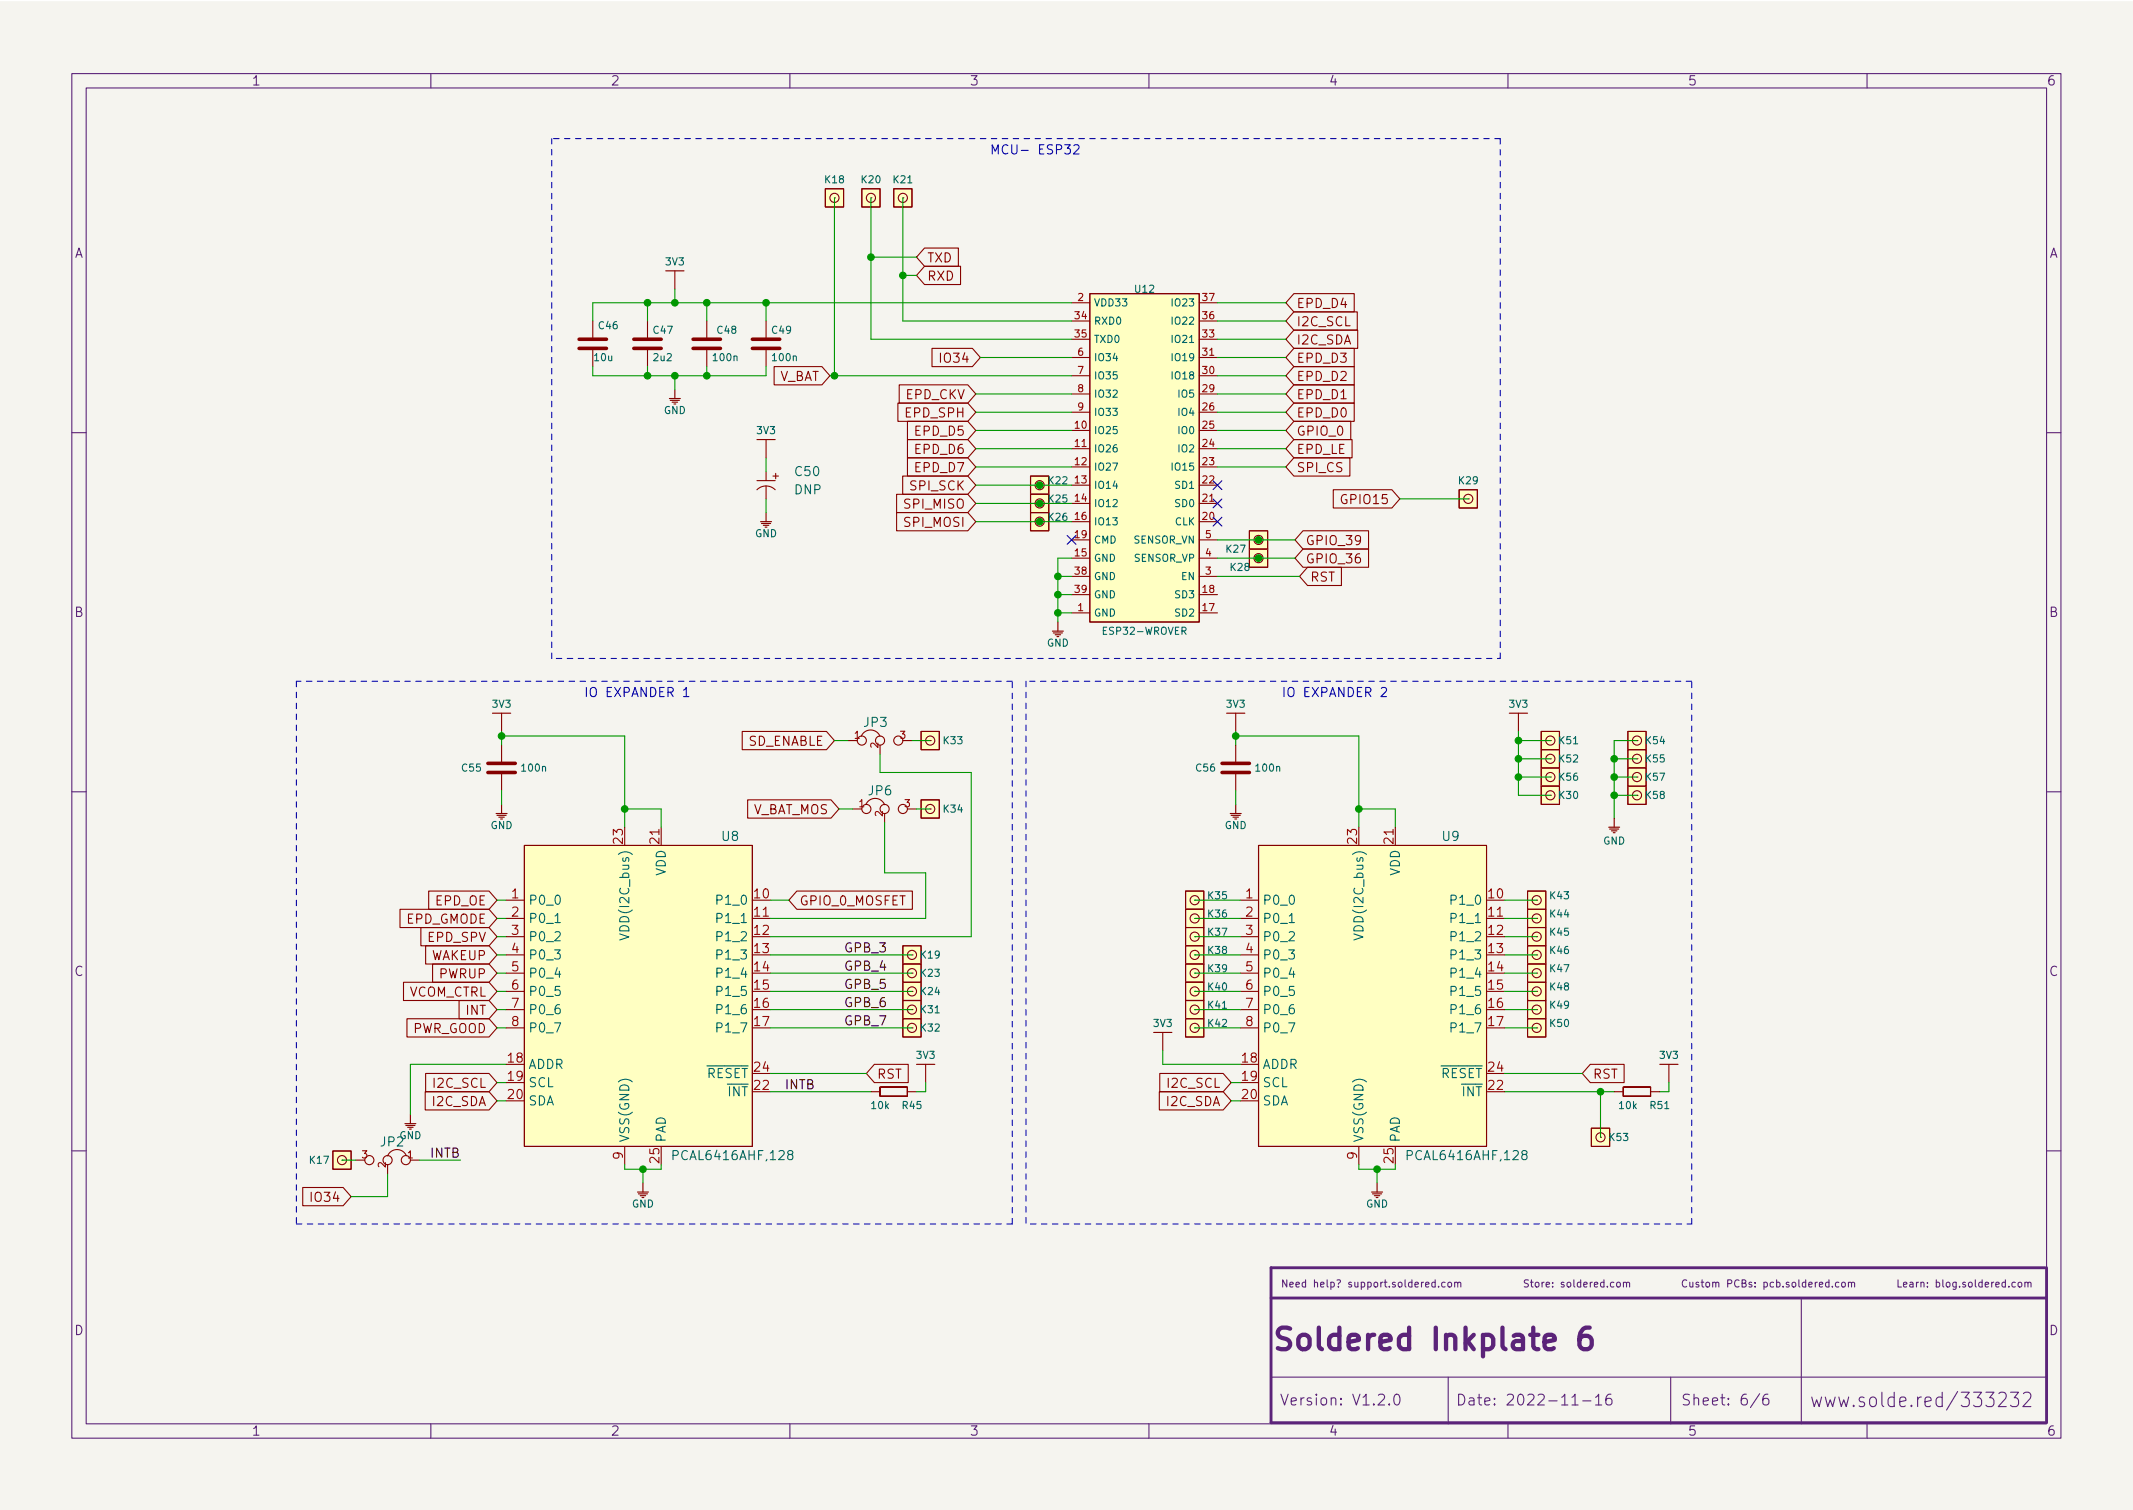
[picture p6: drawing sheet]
<svg xmlns="http://www.w3.org/2000/svg" width="297mm" height="210mm" viewBox="0 0 297 210" stroke-linecap="round" stroke-linejoin="round" font-family="sans-serif">
<defs><g id="words">
<text font-size="4.2" fill="#5b2379" x="177" y="188">Soldered Inkplate 6</text>
<g font-size="2.8" fill="#5b2379">
<text x="252" y="196">www.solde.red/</text>
<text x="272.8" y="196">333232</text>
</g>
<g font-size="2.1" fill="#5b2379">
<text x="178.2" y="195.7">Version: V1.2.0</text>
<text x="202.7" y="195.7">Date: 2022-11-16</text>
<text x="234" y="195.7">Sheet: 6/6</text>
</g>
<g font-size="1.8" fill="#5b2379">
<text x="35" y="11.9">1</text>
<text x="85" y="11.9">2</text>
<text x="135" y="11.9">3</text>
<text x="185" y="11.9">4</text>
<text x="235" y="11.9">5</text>
<text x="285" y="11.9">6</text>
<text x="10.3" y="35.9">A</text>
<text x="285.3" y="35.9">A</text>
<text x="10.3" y="85.9">B</text>
<text x="285.3" y="85.9">B</text>
<text x="10.3" y="135.9">C</text>
<text x="285.3" y="135.9">C</text>
<text x="10.3" y="185.9">D</text>
<text x="285.3" y="185.9">D</text>
<text x="35" y="199.9">1</text>
<text x="85" y="199.9">2</text>
<text x="135" y="199.9">3</text>
<text x="185" y="199.9">4</text>
<text x="235" y="199.9">5</text>
<text x="285" y="199.9">6</text>
</g>
<g font-size="1.8" fill="#0000c2">
<text x="137.8" y="21.5">MCU- ESP32</text>
<text x="81.3" y="97.1">IO EXPANDER 1</text>
<text x="178.4" y="97.1">IO EXPANDER 2</text>
</g>
<g font-size="1.8" fill="#840000">
<text x="129.1" y="36.5">TXD</text>
<text x="129.1" y="39.1">RXD</text>
<text x="180.5" y="45.4">I2C_SCL</text>
<text x="180.5" y="48">I2C_SDA</text>
<text x="180.5" y="42.9">EPD_D4</text>
<text x="108.3" y="53">V_BAT</text>
<text x="131.3" y="50.5">IO34</text>
<text x="180.5" y="53">EPD_D2</text>
<text x="180.5" y="50.5">EPD_D3</text>
<text x="126.1" y="55.6">EPD_CKV</text>
<text x="126.2" y="58.1">EPD_SPH</text>
<text x="180.5" y="55.6">EPD_D1</text>
<text x="180.5" y="58.1">EPD_D0</text>
<text x="127.6" y="60.7">EPD_D5</text>
<text x="127.6" y="65.7">EPD_D7</text>
<text x="127.6" y="63.2">EPD_D6</text>
<text x="180.5" y="60.7">GPIO_0</text>
<text x="180.5" y="65.7">SPI_CS</text>
<text x="180.5" y="63.2">EPD_LE</text>
<text x="126.1" y="70.8">SPI_MISO</text>
<text x="126.9" y="68.3">SPI_SCK</text>
<text x="187.1" y="70.2">GPIO15</text>
<text x="126.1" y="73.4">SPI_MOSI</text>
<text x="181.8" y="75.9">GPIO_39</text>
<text x="181.8" y="78.4">GPIO_36</text>
<text x="182.4" y="81">RST</text>
<text x="104.1" y="103.8">SD_ENABLE</text>
<text x="104.6" y="113.4">V_BAT_MOS</text>
<text x="56.5" y="128.6">EPD_GMODE</text>
<text x="59.6" y="131.1">EPD_SPV</text>
<text x="60.6" y="126.1">EPD_OE</text>
<text x="111.3" y="126.1">GPIO_0_MOSFET</text>
<text x="59.9" y="133.7">WAKEUP</text>
<text x="61.2" y="136.2">PWRUP</text>
<text x="56.8" y="138.8">VCOM_CTRL</text>
<text x="57.3" y="143.8">PWR_GOOD</text>
<text x="64.9" y="141.3">INT</text>
<text x="60.3" y="154">I2C_SDA</text>
<text x="60.5" y="151.5">I2C_SCL</text>
<text x="122.1" y="150.2">RST</text>
<text x="162.6" y="154">I2C_SDA</text>
<text x="162.7" y="151.5">I2C_SCL</text>
<text x="221.8" y="150.2">RST</text>
<text x="43.6" y="167.3">IO34</text>
</g>
<g font-size="1.8" fill="#006464">
<text x="110.6" y="68.8">DNP</text>
<text x="110.8" y="66.3">C50</text>
<text x="120.3" y="101.2">JP3</text>
<text x="121" y="110.7">JP6</text>
<text x="100.5" y="117.1">U8</text>
<text x="200.9" y="117.1">U9</text>
<text x="73.5" y="126">P0_0</text>
<text x="92.7" y="122" transform="rotate(-90 92.7 122)">VDD</text>
<text x="100.1" y="126">P1_0</text>
<text x="175.8" y="126">P0_0</text>
<text x="194.9" y="122" transform="rotate(-90 194.9 122)">VDD</text>
<text x="202.4" y="126">P1_0</text>
<text x="73.5" y="128.5">P0_1</text>
<text x="73.5" y="131.1">P0_2</text>
<text x="87.6" y="130" transform="rotate(-90 87.6 130)">VDD(I2C_bus)</text>
<text x="100.1" y="128.5">P1_1</text>
<text x="100.1" y="131.1">P1_2</text>
<text x="175.8" y="128.5">P0_1</text>
<text x="175.8" y="131.1">P0_2</text>
<text x="189.9" y="130" transform="rotate(-90 189.9 130)">VDD(I2C_bus)</text>
<text x="202.4" y="128.5">P1_1</text>
<text x="202.4" y="131.1">P1_2</text>
<text x="73.5" y="133.6">P0_3</text>
<text x="73.5" y="136.1">P0_4</text>
<text x="100.1" y="133.6">P1_3</text>
<text x="100.1" y="136.1">P1_4</text>
<text x="175.8" y="133.6">P0_3</text>
<text x="175.8" y="136.1">P0_4</text>
<text x="202.4" y="133.6">P1_3</text>
<text x="202.4" y="136.1">P1_4</text>
<text x="73.5" y="138.7">P0_5</text>
<text x="73.5" y="141.2">P0_6</text>
<text x="73.5" y="143.8">P0_7</text>
<text x="100.1" y="138.7">P1_5</text>
<text x="100.1" y="141.2">P1_6</text>
<text x="100.1" y="143.8">P1_7</text>
<text x="175.8" y="138.7">P0_5</text>
<text x="175.8" y="141.2">P0_6</text>
<text x="175.8" y="143.8">P0_7</text>
<text x="202.4" y="138.7">P1_5</text>
<text x="202.4" y="141.2">P1_6</text>
<text x="202.4" y="143.8">P1_7</text>
<text x="73.5" y="148.8">ADDR</text>
<text x="175.8" y="148.8">ADDR</text>
<text x="73.5" y="151.4">SCL</text>
<text x="73.5" y="153.9">SDA</text>
<text x="97" y="150.1">~{RESET}</text>
<text x="100" y="152.6">~{INT}</text>
<text x="175.8" y="151.4">SCL</text>
<text x="175.8" y="153.9">SDA</text>
<text x="199.2" y="150.1">~{RESET}</text>
<text x="202.3" y="152.6">~{INT}</text>
<text x="53" y="159.6">JP2</text>
<text x="87.6" y="159.1" transform="rotate(-90 87.6 159.1)">VSS(GND)</text>
<text x="92.7" y="159.1" transform="rotate(-90 92.7 159.1)">PAD</text>
<text x="94.1" y="161.5">PCAL6416AHF,128</text>
<text x="189.9" y="159.1" transform="rotate(-90 189.9 159.1)">VSS(GND)</text>
<text x="194.9" y="159.1" transform="rotate(-90 194.9 159.1)">PAD</text>
<text x="196.4" y="161.5">PCAL6416AHF,128</text>
</g>
<g font-size="1.8" fill="#a90000">
<text x="86.7" y="117.4" transform="rotate(-90 86.7 117.4)">23</text>
<text x="91.8" y="117.4" transform="rotate(-90 91.8 117.4)">21</text>
<text x="189" y="117.4" transform="rotate(-90 189 117.4)">23</text>
<text x="194.1" y="117.4" transform="rotate(-90 194.1 117.4)">21</text>
<text x="71.3" y="125.1">1</text>
<text x="105.1" y="125.1">10</text>
<text x="173.5" y="125.1">1</text>
<text x="207.3" y="125.1">10</text>
<text x="71.3" y="127.6">2</text>
<text x="71.3" y="130.2">3</text>
<text x="105.1" y="127.6">11</text>
<text x="105.1" y="130.2">12</text>
<text x="173.5" y="127.6">2</text>
<text x="173.5" y="130.2">3</text>
<text x="207.3" y="127.6">11</text>
<text x="207.3" y="130.2">12</text>
<text x="71.3" y="132.7">4</text>
<text x="71.3" y="135.2">5</text>
<text x="71.3" y="137.8">6</text>
<text x="105.1" y="132.7">13</text>
<text x="105.1" y="135.2">14</text>
<text x="105.1" y="137.8">15</text>
<text x="173.5" y="132.7">4</text>
<text x="173.5" y="135.2">5</text>
<text x="173.5" y="137.8">6</text>
<text x="207.3" y="132.7">13</text>
<text x="207.3" y="135.2">14</text>
<text x="207.3" y="137.8">15</text>
<text x="71.3" y="140.3">7</text>
<text x="71.3" y="142.9">8</text>
<text x="105.1" y="140.3">16</text>
<text x="105.1" y="142.9">17</text>
<text x="173.5" y="140.3">7</text>
<text x="173.5" y="142.9">8</text>
<text x="207.3" y="140.3">16</text>
<text x="207.3" y="142.9">17</text>
<text x="70.8" y="147.9">18</text>
<text x="105.1" y="149.2">24</text>
<text x="173" y="147.9">18</text>
<text x="207.3" y="149.2">24</text>
<text x="70.8" y="150.5">19</text>
<text x="70.8" y="153">20</text>
<text x="105.1" y="151.8">22</text>
<text x="173" y="150.5">19</text>
<text x="173" y="153">20</text>
<text x="207.3" y="151.8">22</text>
<text x="86.7" y="161.4" transform="rotate(-90 86.7 161.4)">9</text>
<text x="91.8" y="161.9" transform="rotate(-90 91.8 161.9)">25</text>
<text x="189" y="161.4" transform="rotate(-90 189 161.4)">9</text>
<text x="194.1" y="161.9" transform="rotate(-90 194.1 161.9)">25</text>
</g>
<g font-size="1.8" fill="#0f0f0f">
<text x="117.5" y="137.7">GPB_5</text>
<text x="117.5" y="132.6">GPB_3</text>
<text x="117.5" y="135.2">GPB_4</text>
<text x="117.5" y="142.8">GPB_7</text>
<text x="117.5" y="140.2">GPB_6</text>
<text x="109.2" y="151.7">INTB</text>
<text x="60" y="161.2">INTB</text>
</g>
<g font-size="1.4" fill="#006464">
<text x="114.9" y="25.5">K18</text>
<text x="120" y="25.5">K20</text>
<text x="124.5" y="25.5">K21</text>
<text x="92.7" y="36.9">3V3</text>
<text x="158.1" y="40.8">U12</text>
<text x="83.4" y="45.8">C46</text>
<text x="91" y="46.5">C47</text>
<text x="99.9" y="46.5">C48</text>
<text x="107.6" y="46.5">C49</text>
<text x="152.3" y="42.7">VDD33</text>
<text x="152.3" y="45.2">RXD0</text>
<text x="152.3" y="47.7">TXD0</text>
<text x="163.5" y="47.7">IO21</text>
<text x="163.5" y="45.2">IO22</text>
<text x="163.5" y="42.7">IO23</text>
<text x="82.8" y="50.3">10u</text>
<text x="91.1" y="50.3">2u2</text>
<text x="99.4" y="50.3">100n</text>
<text x="107.7" y="50.3">100n</text>
<text x="152.3" y="50.3">IO34</text>
<text x="152.3" y="52.8">IO35</text>
<text x="163.5" y="52.8">IO18</text>
<text x="163.5" y="50.3">IO19</text>
<text x="92.4" y="57.6">GND</text>
<text x="152.3" y="55.4">IO32</text>
<text x="152.3" y="57.9">IO33</text>
<text x="164.3" y="57.9">IO4</text>
<text x="164.3" y="55.4">IO5</text>
<text x="105.4" y="60.4">3V3</text>
<text x="152.3" y="60.4">IO25</text>
<text x="152.3" y="63">IO26</text>
<text x="152.3" y="65.5">IO27</text>
<text x="163.5" y="65.5">IO15</text>
<text x="164.3" y="63">IO2</text>
<text x="164.3" y="60.4">IO0</text>
<text x="146" y="67.4">K22</text>
<text x="146" y="70">K25</text>
<text x="152.3" y="68.1">IO14</text>
<text x="152.3" y="70.6">IO12</text>
<text x="163.8" y="70.6">SD0</text>
<text x="163.8" y="68.1">SD1</text>
<text x="203.2" y="67.4">K29</text>
<text x="105.1" y="74.8">GND</text>
<text x="146" y="72.5">K26</text>
<text x="152.3" y="73.1">IO13</text>
<text x="152.3" y="75.7">CMD</text>
<text x="157.9" y="75.7">SENSOR_VN</text>
<text x="163.6" y="73.1">CLK</text>
<text x="170.8" y="76.9">K27</text>
<text x="152.3" y="78.2">GND</text>
<text x="152.3" y="80.8">GND</text>
<text x="152.3" y="83.3">GND</text>
<text x="158" y="78.2">SENSOR_VP</text>
<text x="163.8" y="83.3">SD3</text>
<text x="164.6" y="80.8">EN</text>
<text x="171.4" y="79.5">K28</text>
<text x="152.3" y="85.8">GND</text>
<text x="153.9" y="88.4">ESP32-WROVER</text>
<text x="163.8" y="85.8">SD2</text>
<text x="145.8" y="90">GND</text>
<text x="68.6" y="98.5">3V3</text>
<text x="170.8" y="98.5">3V3</text>
<text x="210.2" y="98.5">3V3</text>
<text x="64.4" y="107.4">C55</text>
<text x="72.7" y="107.4">100n</text>
<text x="131.4" y="103.6">K33</text>
<text x="166.6" y="107.4">C56</text>
<text x="175" y="107.4">100n</text>
<text x="217.2" y="103.6">K51</text>
<text x="217.2" y="106.2">K52</text>
<text x="229.2" y="103.6">K54</text>
<text x="229.2" y="106.2">K55</text>
<text x="131.4" y="113.1">K34</text>
<text x="217.2" y="108.7">K56</text>
<text x="217.2" y="111.2">K30</text>
<text x="229.2" y="111.2">K58</text>
<text x="229.2" y="108.7">K57</text>
<text x="68.3" y="115.4">GND</text>
<text x="170.5" y="115.4">GND</text>
<text x="223.2" y="117.6">GND</text>
<text x="168.3" y="125.2">K35</text>
<text x="215.9" y="125.2">K43</text>
<text x="168.3" y="127.7">K36</text>
<text x="168.3" y="130.3">K37</text>
<text x="215.9" y="127.7">K44</text>
<text x="215.9" y="130.3">K45</text>
<text x="128.3" y="133.5">K19</text>
<text x="128.3" y="136">K23</text>
<text x="168.3" y="132.8">K38</text>
<text x="168.3" y="135.4">K39</text>
<text x="168.3" y="137.9">K40</text>
<text x="215.9" y="132.8">K46</text>
<text x="215.9" y="137.9">K48</text>
<text x="215.9" y="135.4">K47</text>
<text x="128.3" y="138.5">K24</text>
<text x="128.3" y="141.1">K31</text>
<text x="128.3" y="143.6">K32</text>
<text x="160.7" y="143">3V3</text>
<text x="168.3" y="140.4">K41</text>
<text x="168.3" y="143">K42</text>
<text x="215.9" y="140.4">K49</text>
<text x="215.9" y="143">K50</text>
<text x="127.7" y="147.4">3V3</text>
<text x="231.2" y="147.4">3V3</text>
<text x="121.4" y="154.4">10k</text>
<text x="125.7" y="154.4">R45</text>
<text x="225.5" y="154.4">10k</text>
<text x="229.9" y="154.4">R51</text>
<text x="55.6" y="158.6">GND</text>
<text x="224.1" y="158.9">K53</text>
<text x="43.2" y="162">K17</text>
<text x="88" y="168.1">GND</text>
<text x="190.2" y="168.1">GND</text>
</g>
<g font-size="1.4" fill="#a90000">
<text x="150.1" y="41.9">2</text>
<text x="167.5" y="41.9">37</text>
<text x="149.7" y="44.4">34</text>
<text x="149.7" y="47">35</text>
<text x="167.5" y="47">33</text>
<text x="167.5" y="44.4">36</text>
<text x="150.1" y="49.5">6</text>
<text x="150.1" y="52.1">7</text>
<text x="167.5" y="52.1">30</text>
<text x="167.5" y="49.5">31</text>
<text x="149.7" y="59.7">10</text>
<text x="150.1" y="54.6">8</text>
<text x="150.1" y="57.1">9</text>
<text x="167.5" y="59.7">25</text>
<text x="167.5" y="57.1">26</text>
<text x="167.5" y="54.6">29</text>
<text x="149.7" y="62.2">11</text>
<text x="149.7" y="64.8">12</text>
<text x="167.5" y="64.8">23</text>
<text x="167.5" y="62.2">24</text>
<text x="149.7" y="67.3">13</text>
<text x="149.7" y="69.8">14</text>
<text x="167.5" y="69.8">21</text>
<text x="167.5" y="67.3">22</text>
<text x="149.7" y="77.5">15</text>
<text x="149.7" y="72.4">16</text>
<text x="149.7" y="74.9">19</text>
<text x="167.5" y="72.4">20</text>
<text x="167.9" y="77.5">4</text>
<text x="167.9" y="74.9">5</text>
<text x="149.7" y="80">38</text>
<text x="149.7" y="82.5">39</text>
<text x="167.5" y="82.5">18</text>
<text x="167.9" y="80">3</text>
<text x="150.1" y="85.1">1</text>
<text x="167.5" y="85.1">17</text>
<text x="119" y="102.9">1</text>
<text x="122.3" y="104.1" transform="rotate(-90 122.3 104.1)">2</text>
<text x="125.3" y="102.9">3</text>
<text x="119.6" y="112.4">1</text>
<text x="122.9" y="113.7" transform="rotate(-90 122.9 113.7)">2</text>
<text x="126" y="112.4">3</text>
<text x="50.4" y="161.3">3</text>
<text x="56.8" y="161.3">1</text>
<text x="53.7" y="162.6" transform="rotate(-90 53.7 162.6)">2</text>
</g>
<text font-size="1.4" fill="#840000" x="108.5" y="66.7" transform="rotate(-90 108.5 66.7)">+</text>
<g font-size="1.4" fill="#5b2379">
<text x="178.3" y="179.3">Need help? support.soldered.com</text>
<text x="212" y="179.3">Store: soldered.com</text>
<text x="264" y="179.3">Learn: blog.soldered.com</text>
</g>
</g></defs>
<path d="M0 .2h297v210.1h-297z" fill="#f5f4ef" stroke="#f5f4ef" stroke-width=".14"/>
<g fill="none" stroke="#5b2379" stroke-width=".15">
<path d="M10 10.2h277v190.1h-277zM12 12.2h273v186.1h-273zM60 10.2v2M110 10.2v2M160 10.2v2M210 10.2v2M260 10.2v2M10 60.2h2M285 60.2h2M10 110.2h2M285 110.2h2M10 160.2h2"/>
<path d="M199.9 178.6l-.3-.1-.2 .2 .1 .5h.4M199.9 178.2v1M200.3 179.1v.1M201.2 178.6l-.2-.1-.2 .2 .1 .5h.3M201.7 178.6l.3-.1 .1 .2v.3l-.1 .2h-.3l-.1-.2zM202.6 178.6l.1-.1 .3 .1v.6M202.6 178.5v.7M203 178.7l.1-.2 .3 .1v.6M225.2 178.6l.1-.1 .3 .1v.4v.2h-.3l-.1-.1zM226.1 178.6l.1-.1 .3 .1v.6M226.1 178.5v.7M226.5 178.7l.1-.2 .3 .1v.6"/>
<path d="M234.9 178.3a.47 .47 0 0 0-.7 .3 .47 .47 0 0 0 .5 .6l.2-.1M235.3 178.5l.1 .7h.2l.1-.1M235.7 178.5v.7M236.6 178.6l-.3-.1-.1 .2v.1l.4 .1v.3h-.4M236.9 178.5h.4M237 178.2v.9l.3 .1M237.6 178.6l.3-.1 .2 .2v.3l-.2 .2h-.3v-.2zM238.5 178.6l.1-.1 .3 .1v.6M238.5 178.5v.7M238.9 178.7l.2-.2 .2 .1 .1 .6M240.6 178.7h.5l.1-.2-.1-.2-.5-.1v1M242.2 178.3a.47 .47 0 0 0-.7 .3 .47 .47 0 0 0 .5 .6l.2-.1"/>
<path d="M242.6 178.7l.4-.1 .1-.1v-.2l-.5-.1v1h.4l.1-.1 .1-.2-.3-.2M243.9 178.6l-.2-.1-.1 .2v.1l.3 .1v.3h-.3M244.4 179.1v.1M244.4 178.6v.1M245.6 178.6l.3-.1 .2 .2-.1 .5h-.4M245.6 178.5v1M247 178.6l-.3-.1-.2 .2 .1 .5h.4M247.4 178.6l.3-.1 .2 .2-.1 .5h-.4M247.4 178.2v1M248.3 179.1v.1M249.1 178.6l-.2-.1-.2 .2 .1 .1 .3 .1v.3h-.4M249.6 178.6l.3-.1 .2 .2v.3l-.2 .2h-.3v-.2z"/>
<path d="M250.5 178.2v.9l.1 .1M251.5 178.6l-.3-.1-.2 .2 .1 .5h.4M251.5 178.2v1M251.9 178.9l.5-.1-.1-.2-.3-.1-.1 .2v.5h.4M252.8 178.5v.7M253.1 178.5l-.3 .2M253.4 178.9l.4-.1v-.2l-.3-.1-.1 .2v.5h.4M254.7 178.6l-.3-.1-.2 .2 .1 .5h.4M254.7 178.2v1M255.2 179.1v.1M256.1 178.6l-.3-.1-.2 .2 .1 .5h.4M256.5 178.6l.1-.1 .3 .1 .1 .4-.1 .2h-.3l-.1-.1z"/>
<path d="M257.4 178.6l.2-.1 .2 .1v.6M257.4 178.5v.7M257.8 178.7l.2-.2 .2 .1 .1 .6M280.6 178.6l-.2-.1-.2 .2 .1 .5h.3M281.1 178.6l.1-.1 .3 .1 .1 .4-.1 .2h-.3l-.1-.1zM282 178.6l.1-.1 .3 .1v.6M282 178.5v.7M282.4 178.7l.2-.2 .2 .1v.6M285 160.2h2M60 198.3v2M110 198.3v2M160 198.3v2"/>
<path d="M177 191.8h108M193.5 195.5v.1h-.1l.1-.1v.1M194.3 194.2a.36 .36 0 0 1 .6 .2 .77 .77 0 0 1-.4 1.2 1 1 0 0 1-.2-1.4zM201.7 191.8v6.5M210 198.3v2M218.9 195.6h.9M220.4 195.1h1.2M222.2 194.6l.4-.5v1.5M222.2 195.6h.9M224.3 194.1a.59 .59 0 0 0-.7 .7v.5l.2 .3h.4l.2-.1 .1-.5-.2-.2-.4-.1-.3 .3M232.7 191.8v6.5M245.1 194.1l-1.3 1.9"/>
<path d="M246.2 194.1a.59 .59 0 0 0-.7 .7v.5l.1 .3h.5l.2-.1v-.5l-.1-.2-.4-.1-.3 .3M250.8 180.7v17.6M260 198.3v2M270.5 194.6l-.5-.1-.4 .4v.6l.2 .3 .2 .1 .5-.1M270.5 193.9v2M272.6 193.8l-1.5 2.5M281.8 194.1l.2-.2h.5a.56 .56 0 0 1 .2 .8l-1 1.2h1.1"/>
</g>
<path d="M221.4 184.9a1.19 1.19 0 0 0-1.5 1.3v1.1l.3 .4 .3 .2h.6l.4-.3 .2-.3v-.7l-.3-.4-.3-.2h-.6l-.3 .2-.3 .4" fill="none" stroke="#5b2379" stroke-width=".6"/>
<path d="M284.8 176.5h-107.8v21.6h107.9M285 176.5v21.6M177 180.7h108" fill="none" stroke="#5b2379" stroke-width=".4"/>
<g fill="#ffffc2" stroke="#ffffc2" stroke-width=".14">
<path d="M114.9 26.3h2.6v2.5h-2.6z"/>
<path d="M174 76.4h2.5v2.6h-2.5z"/>
<path d="M174 73.9h2.5v2.5h-2.5z"/>
<path d="M128.3 101.8h2.5v2.6h-2.5z"/>
<path d="M125.7 136.8h2.6v2.5h-2.6z"/>
<path d="M226.7 109.5h2.5v2.5h-2.5z"/>
<path d="M212.7 126.6h2.6v2.6h-2.6z"/>
<path d="M212.7 124.1h2.6v2.5h-2.6z"/>
<path d="M120 26.3h2.6v2.5h-2.6z"/>
<path d="M124.5 26.3h2.5v2.5h-2.5z"/>
<path d="M212.7 129.2h2.6v2.5h-2.6z"/>
<path d="M212.7 131.7h2.6v2.5h-2.6z"/>
<path d="M125.7 131.7h2.6v2.5h-2.6z"/>
<path d="M221.6 157.1h2.6v2.5h-2.6z"/>
<path d="M214.6 106.9h2.6v2.6h-2.6z"/>
<path d="M143.5 71.4h2.5v2.5h-2.5z"/>
<path d="M125.7 139.3h2.6v2.6h-2.6z"/>
<path d="M214.6 101.8h2.6v2.6h-2.6z"/>
<path d="M214.6 104.4h2.6v2.5h-2.6z"/>
<path d="M214.6 109.5h2.6v2.5h-2.6z"/>
<path d="M212.7 139.3h2.6v2.6h-2.6z"/>
<path d="M212.7 136.8h2.6v2.5h-2.6z"/>
<path d="M175.3 117.7h31.7v41.9h-31.7z"/>
<path d="M143.5 66.3h2.5v2.5h-2.5z"/>
<path d="M143.5 68.8h2.5v2.6h-2.5z"/>
<path d="M212.7 141.9h2.6v2.5h-2.6z"/>
<path d="M151.8 40.9h15.2v45.7h-15.2z"/>
<path d="M212.7 134.2h2.6v2.6h-2.6z"/>
<path d="M128.3 111.4h2.5v2.5h-2.5z"/>
<path d="M125.7 141.9h2.6v2.5h-2.6z"/>
<path d="M203.2 68.2h2.5v2.5h-2.5z"/>
<path d="M226.7 101.8h2.5v2.6h-2.5z"/>
<path d="M226.7 104.4h2.5v2.5h-2.5z"/>
<path d="M226.7 106.9h2.5v2.6h-2.5z"/>
<path d="M125.7 134.2h2.6v2.6h-2.6z"/>
<path d="M165.1 124.1h2.5v2.5h-2.5z"/>
<path d="M165.1 126.6h2.5v2.6h-2.5z"/>
<path d="M165.1 129.2h2.5v2.5h-2.5z"/>
<path d="M165.1 131.7h2.5v2.5h-2.5z"/>
<path d="M165.1 134.2h2.5v2.6h-2.5z"/>
<path d="M165.1 136.8h2.5v2.5h-2.5z"/>
<path d="M165.1 139.3h2.5v2.6h-2.5z"/>
<path d="M165.1 141.9h2.5v2.5h-2.5z"/>
<path d="M73 117.7h31.8v41.9h-31.8z"/>
<path d="M46.4 160.3h2.5v2.5h-2.5z"/>
</g>
<g fill="none" stroke="#840000" stroke-width=".15">
<path d="M94 37.7v2.6M114.9 26.3h2.6v2.5h-2.6zM116.2 27.6h.1M120 26.3h2.6v2.5h-2.6zM121.3 27.6h.1M124.5 26.3h2.5v2.5h-2.5zM125.7 27.6h.1M128.7 34.5h4.8v2.6h-4.8l-1.1-1.3zM128.7 37.1h5.1v2.5h-5.1l-1.1-1.3zM82.5 44.7v2.5M82.5 48.5v2.5M90.2 44.7v2.5"/>
<path d="M90.2 48.5v2.5M98.4 44.7v2.5M98.4 48.5v2.5M106.7 44.7v2.5M106.7 48.5v2.5M107.8 51h6.7l1.1 1.3-1.1 1.3h-6.7zM125 56.1h9.8l1.1 1.3-1.1 1.3h-9.8zM125.2 53.6h9.6l1.1 1.3-1.1 1.2h-9.6zM126.4 58.7h8.4l1.1 1.2-1.1 1.3h-8.4zM129.8 48.5h5.6l1.1 1.3-1.1 1.2h-5.6zM149.2 59.9h2.6M149.2 42.2h2.6"/>
<path d="M149.2 57.4h2.6M149.2 54.9h2.6M149.2 52.3h2.6M149.2 49.8h2.6M149.2 47.2h2.6M149.2 44.7h2.6M151.8 40.9h15.2v45.7h-15.2zM167 59.9h2.5M167 42.2h2.5M167 57.4h2.5M167 54.9h2.5M167 52.3h2.5"/>
<path d="M167 49.8h2.5M167 47.2h2.5M167 44.7h2.5M180.2 58.7h7.9v2.5h-7.9l-1.1-1.3zM180.2 53.6h8.4v2.5h-8.4l-1.1-1.2zM180.2 51h8.4v2.6h-8.4l-1.1-1.3zM180.2 56.1h8.4v2.6h-8.4l-1.1-1.3zM180.2 43.4h8.8v2.6h-8.8l-1.1-1.3zM180.2 46h8.9v2.5h-8.9l-1.1-1.3zM180.2 48.5h8.4v2.5h-8.4l-1.1-1.2zM180.2 40.9h8.4v2.5h-8.4l-1.1-1.2zM105.4 68.2a1.8 1.8 0 0 1 2.5 0"/>
<path d="M105.4 66.9h2.5M106.7 61.2v2.5M106.7 65.7v1.2M106.7 67.7v1.8M124.9 68.8h9.9l1.1 1.3-1.1 1.3h-9.9zM124.9 71.4h9.9l1.1 1.2-1.1 1.3h-9.9zM125.7 66.3h9.1l1.1 1.3-1.1 1.2h-9.1zM126.4 63.7h8.4l1.1 1.3-1.1 1.3h-8.4zM126.4 61.2h8.4l1.1 1.3-1.1 1.2h-8.4zM143.5 71.4h2.5v2.5h-2.5zM143.5 66.3h2.5v2.5h-2.5zM143.5 68.8h2.5v2.6h-2.5z"/>
<path d="M144.8 72.6h.1M144.8 67.6h.1M144.8 70.1h.1M149.2 62.5h2.6M149.2 65h2.6M149.2 67.6h2.6M149.2 70.1h2.6M149.2 77.7h2.6M149.2 72.6h2.6M149.2 75.2h2.6M167 62.5h2.5M167 65h2.5"/>
<path d="M167 67.6h2.5M167 70.1h2.5M167 77.7h2.5M167 72.6h2.5M167 75.2h2.5M174 76.4h2.5v2.6h-2.5zM174 73.9h2.5v2.5h-2.5zM175.3 77.7h.1M175.3 75.2h.1M180.2 63.7h7.8v2.6h-7.8l-1.1-1.3zM180.2 61.2h8.1v2.5h-8.1l-1.1-1.2zM181.5 76.4h9.1v2.6h-9.1l-1.2-1.3z"/>
<path d="M181.5 73.9h9.1v2.5h-9.1l-1.2-1.2zM182.1 79h4.7v2.5h-4.7l-1.1-1.2zM185.7 68.2h8.1l1.1 1.3-1.1 1.2h-8.1zM203.2 68.2h2.5v2.5h-2.5zM204.5 69.5h.1M69.8 99.3v2.5M149.2 85.3h2.6M149.2 82.8h2.6M149.2 80.3h2.6M167 85.3h2.5M167 82.8h2.5M167 80.3h2.5"/>
<path d="M172.1 99.3v2.5M211.5 99.3v2.5M69.8 103.8v2.5M69.8 107.6v2.5M73 117.7h31.8v41.9h-31.8zM92.1 115.2v2.5M103.4 101.8h11.7l1.1 1.3-1.1 1.3h-11.7zM104.1 111.4h11.6l1.1 1.2-1.1 1.3h-11.6zM118.1 103.1h1.3M118.7 112.6h1.3M119.9 102.5a1.42 1.42 0 0 1 1.4-.9 1.42 1.42 0 0 1 1.3 .9M120.6 112a1.42 1.42 0 0 1 1.3-.8 1.42 1.42 0 0 1 1.3 .9"/>
<path d="M122.6 103.8v1.2M123.2 113.3v1.2M125.7 103.1h1.3M126.4 112.6h1.2M128.3 101.8h2.5v2.6h-2.5zM128.3 111.4h2.5v2.5h-2.5zM129.5 103.1h.1M129.5 112.6h.1M172.1 103.8v2.5M172.1 107.6v2.5M175.3 117.7h31.7v41.9h-31.7zM194.3 115.2v2.5"/>
<path d="M214.6 106.9h2.6v2.6h-2.6zM214.6 101.8h2.6v2.6h-2.6zM214.6 104.4h2.6v2.5h-2.6zM214.6 109.5h2.6v2.5h-2.6zM215.9 108.2h.1M215.9 103.1h.1M215.9 105.7h.1M215.9 110.7h.1M226.7 109.5h2.5v2.5h-2.5zM226.7 101.8h2.5v2.6h-2.5zM226.7 104.4h2.5v2.5h-2.5zM226.7 106.9h2.5v2.6h-2.5z"/>
<path d="M228 110.7h.1M228 103.1h.1M228 105.7h.1M228 108.2h.1M55.7 126.6h12.4l1.1 1.3-1.1 1.3h-12.4zM56.2 136.8h11.9l1.1 1.2-1.1 1.3h-11.9zM58.6 129.2h9.5l1.1 1.2-1.1 1.3h-9.5zM59.3 131.7h8.8l1.1 1.3-1.1 1.2h-8.8zM59.7 124.1h8.4l1.1 1.2-1.1 1.3h-8.4zM60.2 134.2h7.9l1.1 1.3-1.1 1.3h-7.9zM63.9 139.3h4.2l1.1 1.3-1.1 1.3h-4.2zM70.5 125.3h2.5"/>
<path d="M70.5 127.9h2.5M70.5 130.4h2.5M70.5 133h2.5M70.5 135.5h2.5M70.5 138h2.5M104.8 127.9h2.5M111 124.1h16.1v2.5h-16.1l-1.1-1.3zM125.7 136.8h2.6v2.5h-2.6zM125.7 131.7h2.6v2.5h-2.6zM125.7 139.3h2.6v2.6h-2.6zM125.7 134.2h2.6v2.6h-2.6zM127 138h.1"/>
<path d="M127 133h.1M127 135.5h.1M165.1 124.1h2.5v2.5h-2.5zM165.1 126.6h2.5v2.6h-2.5zM165.1 129.2h2.5v2.5h-2.5zM165.1 131.7h2.5v2.5h-2.5zM165.1 134.2h2.5v2.6h-2.5zM165.1 136.8h2.5v2.5h-2.5zM165.1 139.3h2.5v2.6h-2.5zM166.4 125.3h.1M166.4 127.9h.1M166.4 130.4h.1"/>
<path d="M166.4 133h.1M166.4 135.5h.1M166.4 138h.1M172.7 125.3h2.6M172.7 127.9h2.6M172.7 130.4h2.6M172.7 133h2.6M172.7 135.5h2.6M172.7 138h2.6M207 127.9h2.5M212.7 126.6h2.6v2.6h-2.6zM212.7 124.1h2.6v2.5h-2.6z"/>
<path d="M212.7 129.2h2.6v2.5h-2.6zM212.7 131.7h2.6v2.5h-2.6zM212.7 139.3h2.6v2.6h-2.6zM212.7 136.8h2.6v2.5h-2.6zM212.7 134.2h2.6v2.6h-2.6zM214 127.9h.1M214 125.3h.1M214 130.4h.1M214 133h.1M214 138h.1M214 135.5h.1M56.7 141.9h11.4l1.1 1.2-1.1 1.3h-11.4z"/>
<path d="M59.2 152h8.9l1.1 1.3-1.1 1.3h-8.9zM59.3 149.5h8.8l1.1 1.2-1.1 1.3h-8.8zM70.5 140.6h2.5M70.5 143.1h2.5M87 159.6v2.6M121.3 152h1.3M121.8 148.2h4.7v2.5h-4.7l-1.2-1.2zM122.5 151.4l.1 1.2zM122.6 151.4h3.8zM122.6 152.6h3.8zM125.7 141.9h2.6v2.5h-2.6zM126.3 151.4l.1 1.2z"/>
<path d="M126.4 152h1.2M127 140.6h.1M127 143.1h.1M128.9 148.2v2.5M161.4 152h8.9l1.1 1.3-1.1 1.3h-8.9zM161.5 149.5h8.8l1.1 1.2-1.1 1.3h-8.8zM161.9 143.8v2.5M165.1 141.9h2.5v2.5h-2.5zM166.4 140.6h.1M166.4 143.1h.1M172.7 140.6h2.6M172.7 143.1h2.6"/>
<path d="M189.2 159.6v2.6M212.7 141.9h2.6v2.5h-2.6zM214 140.6h.1M214 143.1h.1M221.5 148.2h4.7v2.5h-4.7l-1.2-1.2zM221.6 157.1h2.6v2.5h-2.6zM222.9 158.4h.1M224.8 152h1.3M226 151.4l.1 1.2zM226.1 151.4h3.8zM226.1 152.6h3.8zM229.8 151.4l.1 1.2z"/>
<path d="M229.9 152h1.2M232.4 148.2v2.5M42.2 165.3h5.6l1.1 1.3-1.1 1.3h-5.6zM46.4 160.3h2.5v2.5h-2.5zM47.6 161.5h.1M49.5 161.5h1.3M54 162.2v1.2M56.6 160.9a1.42 1.42 0 0 0-1.3-.8 1.42 1.42 0 0 0-1.3 .9M57.1 161.5h1.3"/>
<circle cx="116.2" cy="27.6" r=".63"/>
<circle cx="121.3" cy="27.6" r=".63"/>
<circle cx="125.7" cy="27.6" r=".63"/>
<circle cx="144.8" cy="72.6" r=".63"/>
<circle cx="144.8" cy="70.1" r=".63"/>
<circle cx="144.8" cy="67.6" r=".63"/>
<circle cx="175.3" cy="75.2" r=".63"/>
<circle cx="175.3" cy="77.7" r=".63"/>
<circle cx="204.5" cy="69.5" r=".63"/>
<circle cx="120" cy="103.1" r=".63"/>
<circle cx="120.6" cy="112.6" r=".63"/>
<circle cx="122.6" cy="103.1" r=".63"/>
<circle cx="123.2" cy="112.6" r=".63"/>
<circle cx="125.1" cy="103.1" r=".63"/>
<circle cx="125.7" cy="112.6" r=".63"/>
<circle cx="129.5" cy="112.6" r=".63"/>
<circle cx="129.5" cy="103.1" r=".63"/>
<circle cx="215.9" cy="108.2" r=".63"/>
<circle cx="215.9" cy="105.7" r=".63"/>
<circle cx="215.9" cy="110.7" r=".63"/>
<circle cx="215.9" cy="103.1" r=".63"/>
<circle cx="228" cy="103.1" r=".63"/>
<circle cx="228" cy="108.2" r=".63"/>
<circle cx="228" cy="110.7" r=".63"/>
<circle cx="228" cy="105.7" r=".63"/>
<circle cx="127" cy="138" r=".63"/>
<circle cx="127" cy="135.5" r=".63"/>
<circle cx="127" cy="133" r=".63"/>
<circle cx="166.4" cy="125.3" r=".63"/>
<circle cx="166.4" cy="130.4" r=".63"/>
<circle cx="166.4" cy="127.9" r=".63"/>
<circle cx="166.4" cy="135.5" r=".63"/>
<circle cx="166.4" cy="133" r=".63"/>
<circle cx="166.4" cy="138" r=".63"/>
<circle cx="214" cy="125.3" r=".63"/>
<circle cx="214" cy="135.5" r=".63"/>
<circle cx="214" cy="127.9" r=".63"/>
<circle cx="214" cy="130.4" r=".63"/>
<circle cx="214" cy="133" r=".63"/>
<circle cx="214" cy="138" r=".63"/>
<circle cx="127" cy="140.6" r=".63"/>
<circle cx="127" cy="143.1" r=".63"/>
<circle cx="166.4" cy="140.6" r=".63"/>
<circle cx="166.4" cy="143.1" r=".63"/>
<circle cx="214" cy="140.6" r=".63"/>
<circle cx="214" cy="143.1" r=".63"/>
<circle cx="222.9" cy="158.4" r=".63"/>
<circle cx="47.6" cy="161.5" r=".63"/>
<circle cx="51.4" cy="161.5" r=".63"/>
<circle cx="54" cy="161.5" r=".63"/>
<circle cx="56.5" cy="161.5" r=".63"/>
</g>
<path d="M80.6 48.5h3.9M80.6 47.2h3.9M88.3 48.5h3.8M88.3 47.2h3.8M96.5 48.5h3.8M96.5 47.2h3.8M104.8 48.5h3.8M104.8 47.2h3.8M67.9 107.6h3.9M67.9 106.3h3.9M170.2 107.6h3.8M170.2 106.3h3.8" fill="none" stroke="#840000" stroke-width=".5"/>
<g fill="none" stroke="#840000" stroke-width=".16">
<path d="M92.7 37.7h2.5M93.2 55.5h1.5M93.3 55.7h1.3M93.6 56h.8M94 54.2v1.3M105.4 61.2h2.5M105.9 72.6h1.5M106 72.9h1.3M106.3 73.1h.8M106.7 71.4v1.2M68.6 99.3h2.5M146.6 87.9h1.5"/>
<path d="M146.7 88.1h1.3M146.9 88.4h.8M147.3 86.6v1.3M170.8 99.3h2.6M210.2 99.3h2.5M69.1 113.3h1.5M69.2 113.5h1.3M69.5 113.8h.7M69.8 112v1.3M171.3 113.3h1.5M171.4 113.5h1.3M171.7 113.8h.8"/>
<path d="M172.1 112v1.3M224 115.2h1.6M224.2 115.4h1.2M224.4 115.7h.8M224.7 115.9h.2M224.8 113.9v1.3M56.4 156.5h1.5M56.5 156.7h1.3M56.8 157h.7M57.1 155.2v1.3M127.6 148.2h2.6M160.7 143.8h2.5"/>
<path d="M231.1 148.2h2.6M88.8 166h1.5M88.9 166.2h1.3M89.2 166.5h.7M89.5 164.7v1.3M191 166h1.5M191.1 166.2h1.3M191.4 166.5h.8M191.8 164.7v1.3"/>
</g>
<path d="M77.3 128.5h.7M86.3 130l1.3 .5-1.3 .4M179.5 128.5h.8M188.5 130l1.3 .5-1.3 .4M109.9 160.8l-.2-.3 .1-.2 .1-.1 .4 .1 .1 .1v.2l-.6 .2-.1 .2v.2l.2 .3h.3l.2-.3v-.3l-.2-.1M212.2 160.8l-.3-.3 .1-.2 .2-.1 .3 .1 .2 .1-.1 .2-.6 .2-.1 .2 .1 .4 .2 .1h.2l.3-.3-.1-.3-.2-.1" fill="none" stroke="#006464" stroke-width=".15"/>
<path d="M148.3 20.2h.8l-.5 .4 .4 .2v.5l-.2 .1h-.3l-.2-.1M149.5 20.3l.2-.1h.3l.2 .1 .1 .2-.1 .2-.7 .7h.8M95.2 96.1l.4-.4v1.3M95.2 97h.7M192.4 95.8l.1-.1h.3l.2 .1 .1 .3-.1 .2-.7 .7h.8" fill="none" stroke="#0000c2" stroke-width=".15"/>
<g fill="none" stroke="#0000c2" stroke-width=".15" stroke-dasharray=".8 .8">
<path d="M76.8 19.3v72.4M208.9 19.3h-132.1M41.3 94.9v75.5M77.5 91.7h131.4M141 94.9h-99.7M142.9 94.9v75.5M208.9 91.7v-72.4M235.6 94.9h-92.7M41.3 170.4h4.4M45.7 170.4h95.3M141 170.4v-75.5M143.5 170.4h92.1"/>
<path d="M235.6 170.4v-75.5"/>
</g>
<g fill="none" stroke="#009600" stroke-width=".15">
<path d="M116.2 27.6v24.7M121.3 27.6v19.6h27.9M121.3 35.8h6.3M125.7 27.6v17.1h23.5M125.7 38.3h1.9M82.5 51v1.3h24.2v-1.3M90.2 42.2v2.5M90.2 51v1.3M94 40.3v1.9M94 52.3v1.9M98.4 42.2v2.5M98.4 51v1.3"/>
<path d="M106.7 42.2v2.5M115.6 52.3h33.6M135.9 59.9h13.3M135.9 57.4h13.3M135.9 54.9h13.3M136.5 49.8h12.7M149.2 42.2h-66.7v2.5M169.5 42.2h9.6M169.5 52.3h9.6M169.5 59.9h9.6M169.5 44.7h9.6M169.5 47.2h9.6"/>
<path d="M169.5 57.4h9.6M169.5 54.9h9.6M169.5 49.8h9.6M106.7 63.7v2M106.7 69.5v1.9M135.9 70.1h13.3M135.9 62.5h13.3M135.9 72.6h13.3M135.9 67.6h13.3M135.9 65h13.3M149.2 77.7h-1.9v8.9M169.5 75.2h10.8"/>
<path d="M169.5 77.7h10.8M169.5 62.5h9.6M169.5 65h9.6M194.9 69.5h9.6M147.3 80.3h1.9M147.3 82.8h1.9M147.3 85.3h1.9M169.5 80.3h11.5M69.8 102.5h17.2v12.7M69.8 101.8v2M69.8 110.1v1.9M87 112.6h5.1v2.6"/>
<path d="M116.2 103.1h1.9M116.8 112.6h1.9M122.6 105v2.6h12.7v22.8h-28M123.2 114.5v7h5.7v6.4h-21.6M127 103.1h2.5M127.6 112.6h1.9M172.1 101.8v2M172.1 110.1v1.9M172.1 102.5h17.1v12.7M189.2 112.6h5.1v2.6M211.5 103.1h4.4M211.5 105.7h4.4"/>
<path d="M211.5 101.8v8.9h4.4M211.5 108.2h4.4M224.8 105.7h3.2M224.8 108.2h3.2M224.8 110.7h3.2M228 103.1h-3.2v10.8M69.2 127.9h1.3M69.2 125.3h1.3M69.2 130.4h1.3M69.2 133h1.3M69.2 135.5h1.3M69.2 138h1.3"/>
<path d="M107.3 125.3h2.6M107.3 133h19.7M107.3 135.5h19.7M107.3 138h19.7M166.4 127.9h6.3M166.4 125.3h6.3M166.4 130.4h6.3M166.4 133h6.3M166.4 135.5h6.3M166.4 138h6.3M209.5 127.9h4.5M209.5 125.3h4.5"/>
<path d="M209.5 130.4h4.5M209.5 133h4.5M209.5 135.5h4.5M209.5 138h4.5M69.2 140.6h1.3M69.2 143.1h1.3M69.2 153.3h1.3M69.2 150.7h1.3M70.5 148.2h-13.4v7M107.3 140.6h19.7M107.3 143.1h19.7M107.3 152h14"/>
<path d="M107.3 149.5h13.3M128.9 150.7v1.3h-1.3M161.9 146.3v1.9h10.8M166.4 140.6h6.3M166.4 143.1h6.3M171.4 153.3h1.3M171.4 150.7h1.3M209.5 140.6h4.5M209.5 143.1h4.5M209.5 152h15.3M209.5 149.5h10.8M222.9 152v6.4"/>
<path d="M232.4 150.7v1.3h-1.3M47.6 161.5h1.9M54 163.4v3.2h-5.1M58.4 161.5h5.7M87 162.2v.6h5.1v-.6M89.5 162.8v1.9M189.2 162.2v.6h5.1v-.6M191.8 162.8v1.9"/>
</g>
<path d="M148.6 74.6l1.2 1.2M149.8 74.6l-1.2 1.2M168.9 69.5l1.3 1.2M168.9 66.9l1.3 1.3M168.9 72l1.3 1.2M170.2 69.5l-1.3 1.2M170.2 66.9l-1.3 1.3M170.2 72l-1.3 1.2" fill="none" stroke="#000084" stroke-width=".15"/>
<g fill="#009600" stroke="#009600" stroke-width=".15">
<circle cx="191.8" cy="162.8" r=".46"/>
<circle cx="224.8" cy="105.7" r=".46"/>
<circle cx="211.5" cy="105.7" r=".46"/>
<circle cx="211.5" cy="103.1" r=".46"/>
<circle cx="222.9" cy="152" r=".46"/>
<circle cx="224.8" cy="110.7" r=".46"/>
<circle cx="224.8" cy="108.2" r=".46"/>
<circle cx="189.2" cy="112.6" r=".46"/>
<circle cx="211.5" cy="108.2" r=".46"/>
<circle cx="116.2" cy="52.3" r=".46"/>
<circle cx="106.7" cy="42.2" r=".46"/>
<circle cx="121.3" cy="35.8" r=".46"/>
<circle cx="144.8" cy="67.6" r=".46"/>
<circle cx="125.7" cy="38.3" r=".46"/>
<circle cx="98.4" cy="42.2" r=".46"/>
<circle cx="90.2" cy="42.2" r=".46"/>
<circle cx="94" cy="42.2" r=".46"/>
<circle cx="144.8" cy="70.1" r=".46"/>
<circle cx="144.8" cy="72.6" r=".46"/>
<circle cx="175.3" cy="75.2" r=".46"/>
<circle cx="175.3" cy="77.7" r=".46"/>
<circle cx="172.1" cy="102.5" r=".46"/>
<circle cx="147.3" cy="82.8" r=".46"/>
<circle cx="147.3" cy="80.3" r=".46"/>
<circle cx="147.3" cy="85.3" r=".46"/>
<circle cx="69.8" cy="102.5" r=".46"/>
<circle cx="87" cy="112.6" r=".46"/>
<circle cx="90.2" cy="52.3" r=".46"/>
<circle cx="98.4" cy="52.3" r=".46"/>
<circle cx="94" cy="52.3" r=".46"/>
<circle cx="89.5" cy="162.8" r=".46"/>
</g>
<use href="#words"/>
</svg>
